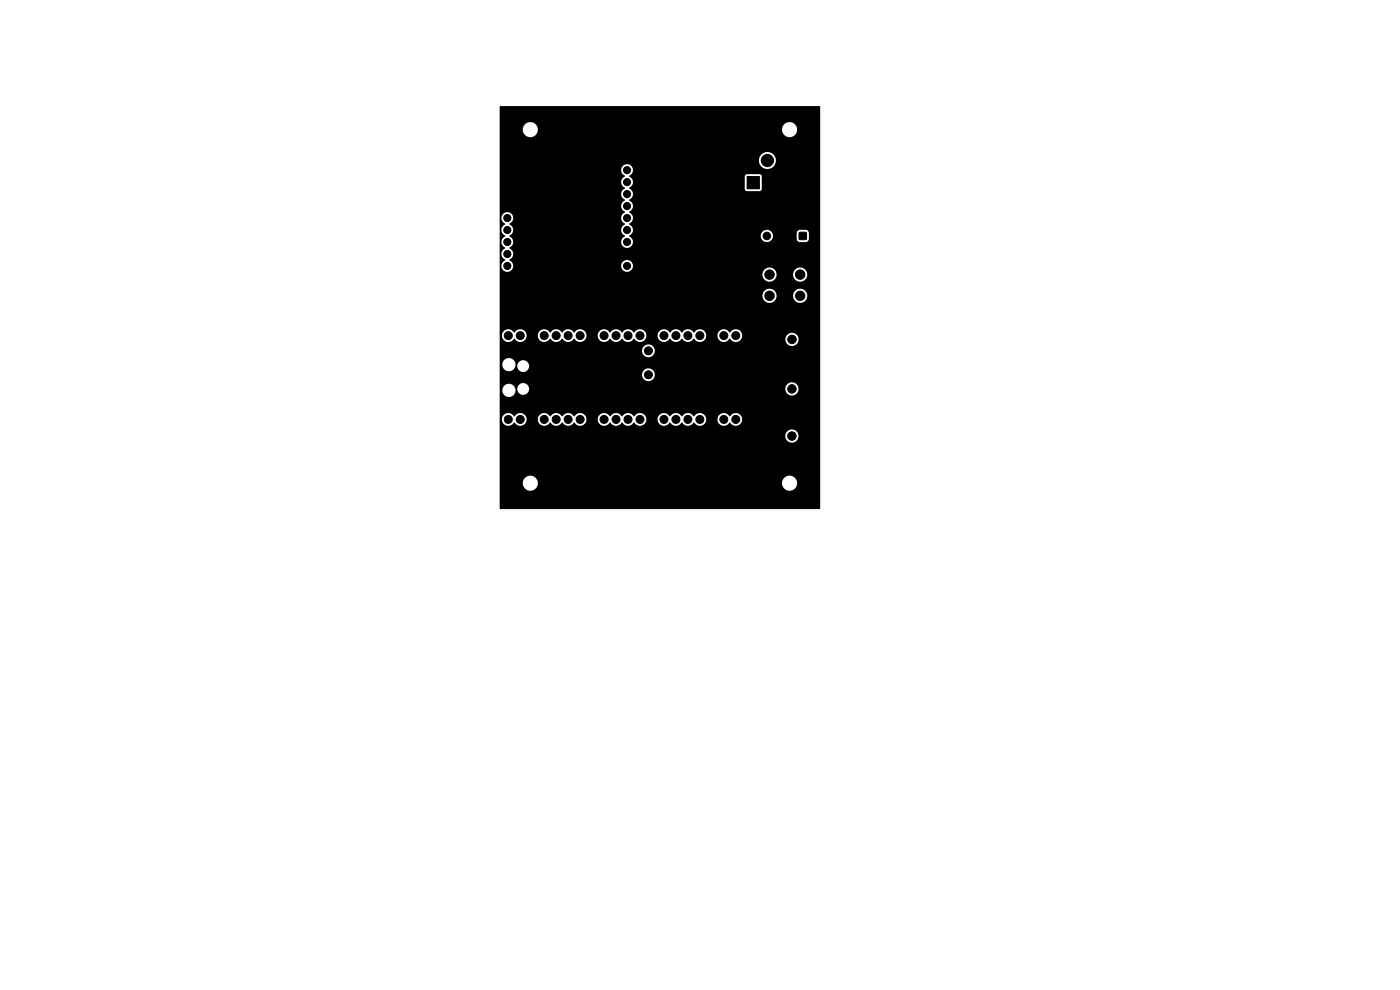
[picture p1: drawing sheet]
<svg xmlns="http://www.w3.org/2000/svg" width="297mm" height="210mm" viewBox="0 0 297 210" stroke-linecap="round" stroke-linejoin="round" font-family="sans-serif">
<g fill="#000" stroke="#000" stroke-width=".21">
<path d="M158.5 37.5h2.6v2.6h-2.6zM169.6 49.3h1.4v1.5h-1.4zM112.1 70.3h1.7v1.7h-1.7zM124.8 70.3h1.7v1.7h-1.7zM136.7 76.1h1.7v1.7h-1.7zM137.5 70.3h1.7v1.7h-1.7zM150.2 70.3h1.7v1.7h-1.7zM164.6 71.1h1.8v1.8h-1.8zM112.1 88.1h1.7v1.7h-1.7zM124.8 88.1h1.7v1.7h-1.7zM137.5 88.1h1.7v1.7h-1.7zM150.2 88.1h1.7v1.7h-1.7z"/>
<path d="M164.6 81.6h1.8v1.8h-1.8zM164.6 91.6h1.8v1.8h-1.8z"/>
<circle cx="133" cy="36.1" r=".75"/>
<circle cx="133" cy="38.6" r=".75"/>
<circle cx="162.8" cy="34" r="1.3"/>
<circle cx="165.8" cy="38.7" r="1.3"/>
<circle cx="107.6" cy="48.8" r=".75"/>
<circle cx="107.6" cy="46.3" r=".75"/>
<circle cx="107.6" cy="51.3" r=".75"/>
<circle cx="107.6" cy="56.4" r=".75"/>
<circle cx="107.6" cy="53.9" r=".75"/>
<circle cx="133" cy="51.3" r=".75"/>
<circle cx="133" cy="43.7" r=".75"/>
<circle cx="133" cy="56.4" r=".75"/>
<circle cx="133" cy="53.9" r=".75"/>
<circle cx="133" cy="46.3" r=".75"/>
<circle cx="133" cy="48.8" r=".75"/>
<circle cx="133" cy="41.2" r=".75"/>
<circle cx="162.7" cy="50.1" r=".8"/>
<circle cx="163.3" cy="58.2" r="1"/>
<circle cx="169.7" cy="58.2" r="1"/>
<circle cx="107.8" cy="71.2" r=".85"/>
<circle cx="110.4" cy="71.2" r=".85"/>
<circle cx="115.4" cy="71.2" r=".85"/>
<circle cx="118" cy="71.2" r=".85"/>
<circle cx="120.5" cy="71.2" r=".85"/>
<circle cx="123.1" cy="71.2" r=".85"/>
<circle cx="128.1" cy="71.2" r=".85"/>
<circle cx="130.7" cy="71.2" r=".85"/>
<circle cx="133.2" cy="71.2" r=".85"/>
<circle cx="135.8" cy="71.2" r=".85"/>
<circle cx="137.6" cy="74.4" r=".85"/>
<circle cx="137.6" cy="79.5" r=".85"/>
<circle cx="140.8" cy="71.2" r=".85"/>
<circle cx="143.4" cy="71.2" r=".85"/>
<circle cx="145.9" cy="71.2" r=".85"/>
<circle cx="148.5" cy="71.2" r=".85"/>
<circle cx="153.5" cy="71.2" r=".85"/>
<circle cx="156.1" cy="71.2" r=".85"/>
<circle cx="163.3" cy="62.7" r="1"/>
<circle cx="168" cy="72" r=".9"/>
<circle cx="169.7" cy="62.7" r="1"/>
<circle cx="107.8" cy="89" r=".85"/>
<circle cx="110.4" cy="89" r=".85"/>
<circle cx="115.4" cy="89" r=".85"/>
<circle cx="118" cy="89" r=".85"/>
<circle cx="120.5" cy="89" r=".85"/>
<circle cx="123.1" cy="89" r=".85"/>
<circle cx="128.1" cy="89" r=".85"/>
<circle cx="130.7" cy="89" r=".85"/>
<circle cx="133.2" cy="89" r=".85"/>
<circle cx="135.8" cy="89" r=".85"/>
<circle cx="140.8" cy="89" r=".85"/>
<circle cx="143.4" cy="89" r=".85"/>
<circle cx="145.9" cy="89" r=".85"/>
<circle cx="148.5" cy="89" r=".85"/>
<circle cx="153.5" cy="89" r=".85"/>
<circle cx="156.1" cy="89" r=".85"/>
<circle cx="168" cy="82.5" r=".9"/>
<circle cx="168" cy="92.5" r=".9"/>
</g>
<path d="M106 22.6l67.9-.1 .1 .1v85.3l-67.9 .1-.1-5.6h4.9a1.61 1.61 0 0 0 1.6 1.7 1.61 1.61 0 0 0 1.6-1.7h51.8v.2a1.61 1.61 0 0 0 2.4 1.3 1.61 1.61 0 0 0 0-2.8 1.61 1.61 0 0 0-2.4 1.3h-51.8v-.3a1.61 1.61 0 0 0-1.7-1.2 1.61 1.61 0 0 0-1.5 1.5h-4.9v-10h60.6v.2a1.4 1.4 0 0 0 2.1 1.1 1.4 1.4 0 0 0 0-2.4 1.4 1.4 0 0 0-2.1 1.1h-60.6v-3.5h.5v.2a1.41 1.41 0 0 0 1.1 1.2 1.41 1.41 0 0 0 1.5-.7 1.39 1.39 0 0 0 1.6 .7 1.39 1.39 0 0 0 1-1.4h2.4v.2a1.41 1.41 0 0 0 1.1 1.2 1.41 1.41 0 0 0 1.5-.7 1.48 1.48 0 0 0 2.6 0 1.48 1.48 0 0 0 2.5 0 1.39 1.39 0 0 0 1.6 .7 1.39 1.39 0 0 0 1-1.4h2.4v.2a1.41 1.41 0 0 0 1.1 1.2 1.41 1.41 0 0 0 1.5-.7 1.48 1.48 0 0 0 2.6 0 1.48 1.48 0 0 0 2.5 0 1.39 1.39 0 0 0 1.6 .7 1.39 1.39 0 0 0 1-1.4h2.4v.2a1.41 1.41 0 0 0 1.1 1.2 1.41 1.41 0 0 0 1.5-.7 1.48 1.48 0 0 0 2.6 0 1.48 1.48 0 0 0 2.5 0 1.39 1.39 0 0 0 1.6 .7 1.39 1.39 0 0 0 1-1.4h2.4v.2a1.41 1.41 0 0 0 1.1 1.2 1.41 1.41 0 0 0 1.5-.7 1.39 1.39 0 0 0 2.1 .4 1.39 1.39 0 0 0 0-2.1 1.39 1.39 0 0 0-2.1 .4 1.4 1.4 0 0 0-1.5-.7 1.4 1.4 0 0 0-1.1 1.3h-2.4v-.2a1.41 1.41 0 0 0-1.2-1.1 1.41 1.41 0 0 0-1.4 .7 1.48 1.48 0 0 0-2.5 0 1.48 1.48 0 0 0-2.6 0 1.4 1.4 0 0 0-1.5-.7 1.4 1.4 0 0 0-1.1 1.3h-2.4v-.2a1.41 1.41 0 0 0-1.2-1.1 1.41 1.41 0 0 0-1.4 .7 1.48 1.48 0 0 0-2.5 0 1.48 1.48 0 0 0-2.6 0 1.4 1.4 0 0 0-1.5-.7 1.4 1.4 0 0 0-1.1 1.3h-2.4v-.2a1.41 1.41 0 0 0-1.2-1.1 1.41 1.41 0 0 0-1.4 .7 1.48 1.48 0 0 0-2.5 0 1.48 1.48 0 0 0-2.6 0 1.4 1.4 0 0 0-1.5-.7 1.4 1.4 0 0 0-1.1 1.3h-2.4v-.2a1.41 1.41 0 0 0-1.2-1.1 1.41 1.41 0 0 0-1.4 .7 1.4 1.4 0 0 0-1.5-.7 1.4 1.4 0 0 0-1.1 1.3h-.5v-6.2h.6v.2a1.4 1.4 0 0 0 1.6 1.3 1.4 1.4 0 0 0 1.1-1.8h.4v.2a1.25 1.25 0 0 0 1.4 1.2 1.25 1.25 0 0 0 1.1-1.4h54.4v.2a1.4 1.4 0 0 0 2.1 1.1 1.4 1.4 0 0 0 0-2.4 1.4 1.4 0 0 0-2.1 1.1h-54.4v-.2a1.25 1.25 0 0 0-1.3-.9 1.25 1.25 0 0 0-1.2 1.1h-.4v-.1a1.4 1.4 0 0 0-1.6-.9 1.4 1.4 0 0 0-1.1 1.3h-.6v-3.3h30.2v.2a1.35 1.35 0 0 0 2.1 1.1 1.35 1.35 0 0 0 0-2.4 1.35 1.35 0 0 0-2.1 1.1h-30.2v-2.2h.6v.3a1.4 1.4 0 0 0 1.3 1.3 1.4 1.4 0 0 0 1.4-1.2h.4v.2a1.25 1.25 0 0 0 1.9 .9 1.25 1.25 0 0 0 0-2.1 1.25 1.25 0 0 0-1.9 1l-.3-.1a1.4 1.4 0 0 0-1.3-1.5 1.4 1.4 0 0 0-1.5 1.2h-.6v-2.9h30.2v.2a1.35 1.35 0 0 0 2.1 1.1 1.35 1.35 0 0 0 0-2.3 1.35 1.35 0 0 0-2.1 1h-30.2v-3.2h.5v.2a1.41 1.41 0 0 0 1.1 1.2 1.41 1.41 0 0 0 1.5-.7 1.39 1.39 0 0 0 1.6 .7 1.39 1.39 0 0 0 1-1.4h2.4v.2a1.41 1.41 0 0 0 1.1 1.2 1.41 1.41 0 0 0 1.5-.7 1.48 1.48 0 0 0 2.6 0 1.48 1.48 0 0 0 2.5 0 1.39 1.39 0 0 0 1.6 .7 1.39 1.39 0 0 0 1-1.4h2.4v.2a1.41 1.41 0 0 0 1.1 1.2 1.41 1.41 0 0 0 1.5-.7 1.48 1.48 0 0 0 2.6 0 1.48 1.48 0 0 0 2.5 0 1.39 1.39 0 0 0 1.6 .7 1.39 1.39 0 0 0 1-1.4h2.4v.2a1.41 1.41 0 0 0 1.1 1.2 1.41 1.41 0 0 0 1.5-.7 1.48 1.48 0 0 0 2.6 0 1.48 1.48 0 0 0 2.5 0 1.39 1.39 0 0 0 1.6 .7 1.39 1.39 0 0 0 1-1.4h2.4v.2a1.41 1.41 0 0 0 1.1 1.2 1.41 1.41 0 0 0 1.5-.7 1.41 1.41 0 0 0 2.5 .1h9.3v.2a1.4 1.4 0 0 0 2.1 1.1 1.4 1.4 0 0 0 0-2.4 1.4 1.4 0 0 0-2.1 1.1h-9.3v-.2a1.39 1.39 0 0 0-.7-1.7 1.39 1.39 0 0 0-1.8 .6 1.4 1.4 0 0 0-1.5-.7 1.4 1.4 0 0 0-1.1 1.2h-2.4v-.2a1.41 1.41 0 0 0-1.2-1 1.41 1.41 0 0 0-1.4 .7 1.48 1.48 0 0 0-2.5 0 1.48 1.48 0 0 0-2.6 0 1.4 1.4 0 0 0-1.5-.7 1.4 1.4 0 0 0-1.1 1.2h-2.4v-.2a1.41 1.41 0 0 0-1.2-1 1.41 1.41 0 0 0-1.4 .7 1.48 1.48 0 0 0-2.5 0 1.48 1.48 0 0 0-2.6 0 1.4 1.4 0 0 0-1.5-.7 1.4 1.4 0 0 0-1.1 1.2h-2.4v-.2a1.41 1.41 0 0 0-1.2-1 1.41 1.41 0 0 0-1.4 .7 1.48 1.48 0 0 0-2.5 0 1.48 1.48 0 0 0-2.6 0 1.4 1.4 0 0 0-1.5-.7 1.4 1.4 0 0 0-1.1 1.2h-2.4v-.2a1.41 1.41 0 0 0-1.2-1 1.41 1.41 0 0 0-1.4 .7 1.4 1.4 0 0 0-1.5-.7 1.4 1.4 0 0 0-1.1 1.2h-.5v-8.5h55.7v.3a1.51 1.51 0 0 0 1.7 1.4 1.51 1.51 0 0 0 1.4-1.7h3.4v.3a1.51 1.51 0 0 0 2.3 1.1 1.51 1.51 0 0 0 0-2.5 1.51 1.51 0 0 0-2.3 1.1h-3.4l-.1-.2a1.51 1.51 0 0 0-1.6-1.2 1.51 1.51 0 0 0-1.4 1.4h-55.7v-4.5h55.7v.3a1.51 1.51 0 0 0 1.7 1.4 1.51 1.51 0 0 0 1.4-1.7h3.4v.3a1.51 1.51 0 0 0 2.3 1.1 1.51 1.51 0 0 0 0-2.5 1.51 1.51 0 0 0-2.3 1.1h-3.4l-.1-.2a1.51 1.51 0 0 0-1.6-1.2 1.51 1.51 0 0 0-1.4 1.4h-55.7v-11.9h.4v.2a1.35 1.35 0 0 0 .8 1.1v.1a1.34 1.34 0 0 0-.8 1.2 1.34 1.34 0 0 0 .8 1.3 1.38 1.38 0 0 0-.8 1.2 1.38 1.38 0 0 0 .8 1.3 1.38 1.38 0 0 0-.8 1.3 1.38 1.38 0 0 0 .8 1.2 1.28 1.28 0 0 0-.8 1.5 1.28 1.28 0 0 0 1.4 1 1.28 1.28 0 0 0 1.1-1.3h22.9v.2a1.26 1.26 0 0 0 1.9 1 1.26 1.26 0 0 0 0-2.2 1.26 1.26 0 0 0-1.9 1h-22.9l-.2-.5-.6-.7a1.34 1.34 0 0 0 .8-1.3 1.34 1.34 0 0 0-.9-1.2 1.38 1.38 0 0 0 .9-1.3 1.38 1.38 0 0 0-.9-1.2 1.38 1.38 0 0 0 .9-1.3 1.38 1.38 0 0 0-.9-1.3 1.28 1.28 0 0 0 .4-2.2 1.28 1.28 0 0 0-2 .9h-.4v-10.2h25.8v.2a1.35 1.35 0 0 0 .8 1.1v.1a1.34 1.34 0 0 0-.8 1.3 1.34 1.34 0 0 0 .8 1.2 1.38 1.38 0 0 0-.8 1.3 1.38 1.38 0 0 0 .8 1.2 1.38 1.38 0 0 0-.8 1.3 1.38 1.38 0 0 0 .8 1.3 1.38 1.38 0 0 0-.8 1.3 1.38 1.38 0 0 0 .8 1.2 1.38 1.38 0 0 0-.8 1.3 1.38 1.38 0 0 0 .8 1.3 1.28 1.28 0 0 0-.8 1.8 1.28 1.28 0 0 0 1.9 .4 1.28 1.28 0 0 0 .1-1.9l-.3-.2v-.2h27.9a1.3 1.3 0 0 0 1.5 1.3 1.3 1.3 0 0 0 .9-1.8h5.2v1.2a.74 .74 0 0 0 .7 .7l1.3-.1 .4-.2 .2-.4v-1.2l-.3-.6-.4-.1h-1.3l-.4 .2-.2 .5-5.2-.1a1.3 1.3 0 0 0-1.4-.6 1.3 1.3 0 0 0-1 1.2h-27.9l.2-.1a1.34 1.34 0 0 0-.3-2.4 1.38 1.38 0 0 0 .9-1.3 1.38 1.38 0 0 0-.9-1.2 1.38 1.38 0 0 0 .9-1.3 1.38 1.38 0 0 0-.9-1.3 1.38 1.38 0 0 0 .9-1.2 1.38 1.38 0 0 0-.9-1.3 1.35 1.35 0 0 0 .9-1.2 1.35 1.35 0 0 0-.8-1.3h24.5v2.7l.1 .3 .4 .2h2.6l.4-.2 .1-.3v-2.8l-.5-.4-2.7 .1-.4 .4h-24.5a1.39 1.39 0 0 0 .2-2.4 1.26 1.26 0 0 0-1.9 1h-25.8v-2.1h55v.3a1.8 1.8 0 0 0 2.7 1.4 1.8 1.8 0 0 0 0-3.1 1.8 1.8 0 0 0-2.7 1.4h-55v-6.5h4.9v.2a1.61 1.61 0 0 0 1.7 1.5 1.61 1.61 0 0 0 1.5-1.7h51.8v.2a1.61 1.61 0 0 0 2.4 1.3 1.61 1.61 0 0 0 0-2.8 1.61 1.61 0 0 0-2.4 1.3h-51.8v-.3a1.61 1.61 0 0 0-1.7-1.2 1.61 1.61 0 0 0-1.5 1.5h-4.9z" fill="#000"/>
</svg>
